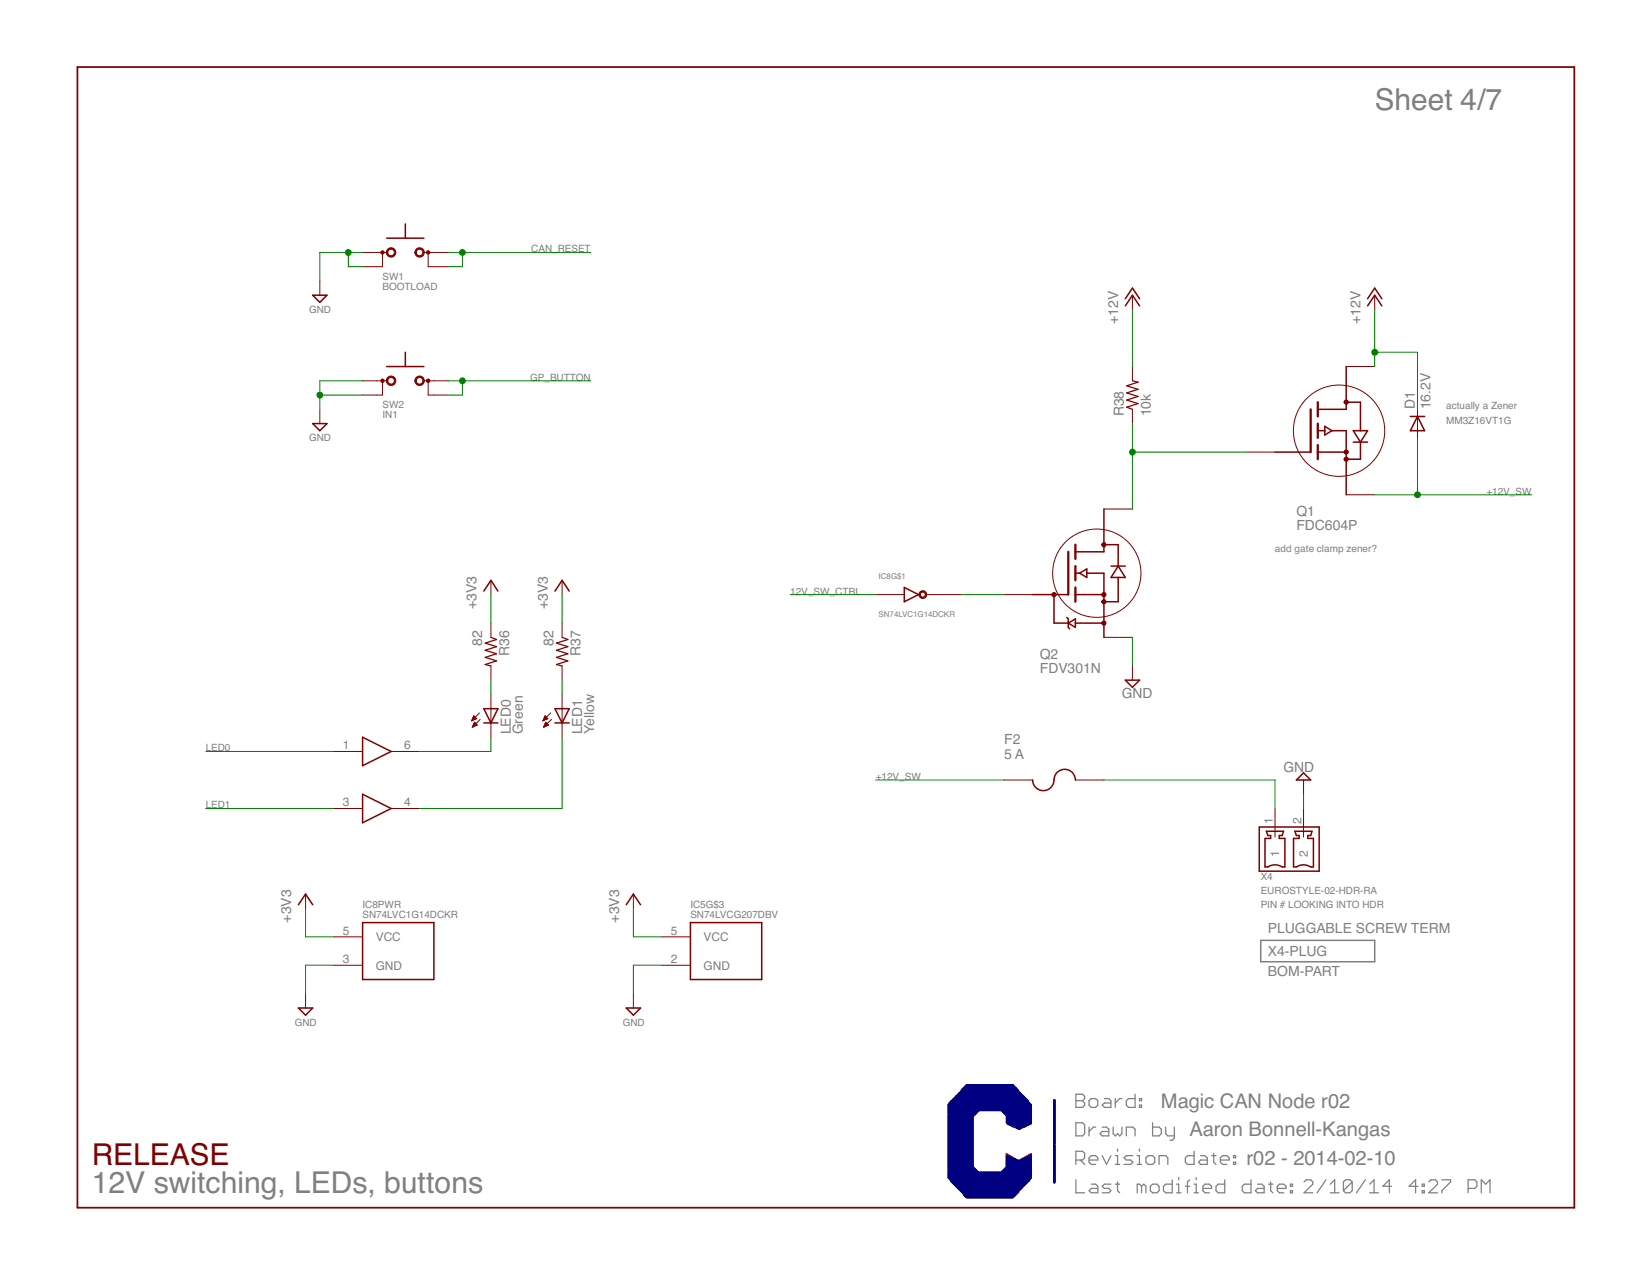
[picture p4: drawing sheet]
<svg xmlns="http://www.w3.org/2000/svg" width="279mm" height="216mm" viewBox="0 0 279 216" stroke-linecap="round" stroke-linejoin="round" font-family="sans-serif">
<defs><g id="words">
<g font-size="5.1" fill="#808080">
<text x="232.7" y="18.6">Sheet 4/7</text>
<text x="15.5" y="201.9">12V switching, LEDs, buttons</text>
</g>
<text font-size="5.1" fill="#800000" x="15.5" y="197.1">RELEASE</text>
<g font-size="3.4" fill="#808080">
<text x="196.5" y="187.5">Magic CAN Node r02</text>
<text x="201.3" y="192.3">Aaron Bonnell-Kangas</text>
<text x="210.9" y="197.1">r02 - 2014-02-10</text>
</g>
<g font-size="2.4" fill="#808080">
<text x="189.2" y="54.8" transform="rotate(-90 189.2 54.8)">+12V</text>
<text x="230.2" y="54.8" transform="rotate(-90 230.2 54.8)">+12V</text>
<text x="190.2" y="70.5" transform="rotate(-90 190.2 70.5)">R38</text>
<text x="194.8" y="70.5" transform="rotate(-90 194.8 70.5)">10k</text>
<text x="239.4" y="69.2" transform="rotate(-90 239.4 69.2)">D1</text>
<text x="242.1" y="69.2" transform="rotate(-90 242.1 69.2)">16.2V</text>
<text x="219.4" y="89.8">FDC604P</text>
<text x="219.4" y="87.3">Q1</text>
<text x="80.7" y="103" transform="rotate(-90 80.7 103)">+3V3</text>
<text x="92.7" y="103" transform="rotate(-90 92.7 103)">+3V3</text>
<text x="81.6" y="109.3" transform="rotate(-90 81.6 109.3)">82</text>
<text x="86.2" y="111" transform="rotate(-90 86.2 111)">R36</text>
<text x="93.7" y="109.3" transform="rotate(-90 93.7 109.3)">82</text>
<text x="98.2" y="111" transform="rotate(-90 98.2 111)">R37</text>
<text x="176" y="113.9">FDV301N</text>
<text x="176" y="111.5">Q2</text>
<text x="189.8" y="118.1">GND</text>
<text x="86.4" y="124.3" transform="rotate(-90 86.4 124.3)">LED0</text>
<text x="88.5" y="124.3" transform="rotate(-90 88.5 124.3)">Green</text>
<text x="98.5" y="124.3" transform="rotate(-90 98.5 124.3)">LED1</text>
<text x="100.6" y="124.3" transform="rotate(-90 100.6 124.3)">Yellow</text>
<text x="169.9" y="125.9">F2</text>
<text x="169.9" y="128.4">5 A</text>
<text x="217.2" y="130.6">GND</text>
<text x="49.3" y="156.1" transform="rotate(-90 49.3 156.1)">+3V3</text>
<text x="104.8" y="156.1" transform="rotate(-90 104.8 156.1)">+3V3</text>
<text x="214.6" y="161.8">X4-PLUG</text>
<text x="214.6" y="157.9">PLUGGABLE SCREW TERM</text>
<text x="214.6" y="165.1">BOM-PART</text>
</g>
<g font-size="2" fill="#808080">
<text x="58" y="126.8">1</text>
<text x="68.4" y="126.8">6</text>
<text x="58" y="136.5">3</text>
<text x="68.4" y="136.5">4</text>
<text x="215.4" y="139.4" transform="rotate(-90 215.4 139.4)">1</text>
<text x="220.2" y="139.4" transform="rotate(-90 220.2 139.4)">2</text>
<text x="216.5" y="145" transform="rotate(-90 216.5 145)">1</text>
<text x="221.3" y="145" transform="rotate(-90 221.3 145)">2</text>
<text x="58" y="158.2">5</text>
<text x="63.6" y="159.2">VCC</text>
<text x="113.5" y="158.2">5</text>
<text x="119.1" y="159.2">VCC</text>
<text x="58" y="163">3</text>
<text x="63.6" y="164.1">GND</text>
<text x="113.5" y="163">2</text>
<text x="119.1" y="164.1">GND</text>
</g>
<g font-size="1.7" fill="#808080">
<text x="64.7" y="47.3">SW1</text>
<text x="89.9" y="42.7">CAN_RESET</text>
<text x="52.3" y="53">GND</text>
<text x="64.7" y="49">BOOTLOAD</text>
<text x="89.7" y="64.4">GP_BUTTON</text>
<text x="64.7" y="70.7">IN1</text>
<text x="64.7" y="69">SW2</text>
<text x="244.7" y="69.2">actually a Zener</text>
<text x="244.7" y="71.7">MM3Z16VT1G</text>
<text x="52.3" y="74.7">GND</text>
<text x="251.5" y="83.7">+12V_SW</text>
<text x="215.8" y="93.4">add gate clamp zener?</text>
<text x="133.7" y="100.6">12V_SW_CTRL</text>
<text x="34.8" y="127.1">LED0</text>
<text x="148.2" y="132">+12V_SW</text>
<text x="34.8" y="136.8">LED1</text>
<text x="213.3" y="148.9">X4</text>
<text x="61.4" y="155.4">SN74LVC1G14DCKR</text>
<text x="61.4" y="153.7">IC8PWR</text>
<text x="116.8" y="155.4">SN74LVCG207DBV</text>
<text x="116.8" y="153.7">IC5G$3</text>
<text x="213.3" y="153.7">PIN # LOOKING INTO HDR</text>
<text x="213.3" y="151.3">EUROSTYLE-02-HDR-RA</text>
<text x="49.9" y="173.6">GND</text>
<text x="105.4" y="173.6">GND</text>
</g>
<g font-size="1.4" fill="#808080">
<text x="148.7" y="98">IC8G$1</text>
<text x="148.7" y="104.5">SN74LVC1G14DCKR</text>
</g>
</g></defs>
<g fill="#808080" stroke="#808080" stroke-width=".17">
<path d="M172.6 191.1l1.9-1z"/>
<path d="M174.5 187v3.1z"/>
<path d="M171.4 183.6l3.1 3.4z"/>
<path d="M163.7 183.6h7.7z"/>
<path d="M163.7 183.6l-3.2 3.4z"/>
<path d="M160.5 187v12.3z"/>
<path d="M160.5 199.3l3.2 3.3z"/>
<path d="M163.7 202.6h7.7z"/>
<path d="M174.5 199.3l-3.1 3.3z"/>
<path d="M174.5 195.2v4.1z"/>
<path d="M172.3 196.4l2.2-1.2z"/>
<path d="M170.3 195.2l2 1.2z"/>
<path d="M170.3 195.2v2.3z"/>
<path d="M170.3 197.5l-.9 .8z"/>
<path d="M165.6 198.3h3.8z"/>
<path d="M164.7 197.5l.9 .8z"/>
<path d="M164.7 188.9v8.6z"/>
<path d="M165.7 187.9l-1 1z"/>
<path d="M165.7 187.9h3.7z"/>
<path d="M169.4 187.9l1 1z"/>
<path d="M170.4 188.9v1.2z"/>
<path d="M170.4 190.1l2.2 1z"/>
</g>
<g fill="#808080" stroke="#808080" stroke-width=".21">
<path d="M182.1 185.1v2.3z"/>
<path d="M182.1 185.1h1.1z"/>
<path d="M183.2 185.1l.4 .4z"/>
<path d="M183.6 185.5v.4z"/>
<path d="M183.6 185.9l-.4 .3z"/>
<path d="M183.2 186.2l.4 .4z"/>
<path d="M183.6 186.6v.4z"/>
<path d="M183.6 187l-.4 .4z"/>
<path d="M182.1 187.4h1.1z"/>
<path d="M182.1 186.2h1.1z"/>
<path d="M184.7 187.4h.7z"/>
<path d="M185.8 187l-.4 .4z"/>
<path d="M185.8 186.2v.8z"/>
<path d="M185.4 185.9l.4 .3z"/>
<path d="M184.7 185.9h.7z"/>
<path d="M184.3 186.2l.4-.3z"/>
<path d="M184.3 186.2v.8z"/>
<path d="M184.3 187l.4 .4z"/>
<path d="M186.9 185.9h.7z"/>
<path d="M187.6 185.9l.4 .3z"/>
<path d="M188 186.2v1.2z"/>
<path d="M186.9 187.4h1.1z"/>
<path d="M186.5 187l.4 .4z"/>
<path d="M186.5 187l.4-.4z"/>
<path d="M186.9 186.6h1.1z"/>
<path d="M188.7 185.9v1.5z"/>
<path d="M188.7 186.6l.8-.7z"/>
<path d="M189.5 185.9h.4z"/>
<path d="M192.1 185.1v2.3z"/>
<path d="M191 187.4h1.1z"/>
<path d="M190.6 187l.4 .4z"/>
<path d="M190.6 186.2v.8z"/>
<path d="M190.6 186.2l.4-.3z"/>
<path d="M191 185.9h1.1z"/>
<path d="M192.8 185.9h.4z"/>
<path d="M193.2 185.9v.3z"/>
<path d="M192.8 186.2h.4z"/>
<path d="M192.8 185.9v.3z"/>
<path d="M192.8 187h.4z"/>
<path d="M193.2 187v.4z"/>
<path d="M192.8 187.4h.4z"/>
<path d="M192.8 187v.4z"/>
<path d="M182.1 194.8v2.2z"/>
<path d="M182.1 194.8h1.1z"/>
<path d="M183.2 194.8l.4 .4z"/>
<path d="M183.6 195.2v.7z"/>
<path d="M183.6 195.9l-.4 .4z"/>
<path d="M182.1 196.3h1.1z"/>
<path d="M182.8 196.3l.8 .7z"/>
<path d="M184.7 197h.7z"/>
<path d="M184.3 196.6l.4 .4z"/>
<path d="M184.3 195.9v.7z"/>
<path d="M184.3 195.9l.4-.4z"/>
<path d="M184.7 195.5h.7z"/>
<path d="M185.4 195.5l.4 .4z"/>
<path d="M185.8 195.9v.4z"/>
<path d="M184.3 196.3h1.5z"/>
<path d="M186.5 195.5l.8 1.5z"/>
<path d="M188 195.5l-.7 1.5z"/>
<path d="M188.7 195.5h.4z"/>
<path d="M189.1 195.5v1.5z"/>
<path d="M188.7 197h.8z"/>
<path d="M189.1 194.4v.4z"/>
<path d="M190.2 197h1.1z"/>
<path d="M191.7 196.6l-.4 .4z"/>
<path d="M191.3 196.3l.4 .3z"/>
<path d="M190.6 196.3h.7z"/>
<path d="M190.2 195.9l.4 .4z"/>
<path d="M190.2 195.9l.4-.4z"/>
<path d="M190.6 195.5h1.1z"/>
<path d="M192.4 195.5h.4z"/>
<path d="M192.8 195.5v1.5z"/>
<path d="M192.4 197h.8z"/>
<path d="M192.8 194.4v.4z"/>
<path d="M194.3 197h.8z"/>
<path d="M195.4 196.6l-.3 .4z"/>
<path d="M195.4 195.9v.7z"/>
<path d="M195.1 195.5l.3 .4z"/>
<path d="M194.3 195.5h.8z"/>
<path d="M193.9 195.9l.4-.4z"/>
<path d="M193.9 195.9v.7z"/>
<path d="M193.9 196.6l.4 .4z"/>
<path d="M196.2 195.5v1.5z"/>
<path d="M196.2 195.5h1.1z"/>
<path d="M197.3 195.5l.3 .4z"/>
<path d="M197.6 195.9v1.1z"/>
<path d="M202.1 194.8v2.2z"/>
<path d="M201 197h1.1z"/>
<path d="M200.6 196.6l.4 .4z"/>
<path d="M200.6 195.9v.7z"/>
<path d="M200.6 195.9l.4-.4z"/>
<path d="M201 195.5h1.1z"/>
<path d="M203.2 195.5h.7z"/>
<path d="M203.9 195.5l.4 .4z"/>
<path d="M204.3 195.9v1.1z"/>
<path d="M203.2 197h1.1z"/>
<path d="M202.8 196.6l.4 .4z"/>
<path d="M202.8 196.6l.4-.3z"/>
<path d="M203.2 196.3h1.1z"/>
<path d="M205.4 195.2v1.4z"/>
<path d="M205.4 196.6l.4 .4z"/>
<path d="M205 195.5h.8z"/>
<path d="M206.9 197h.7z"/>
<path d="M206.5 196.6l.4 .4z"/>
<path d="M206.5 195.9v.7z"/>
<path d="M206.9 195.5l-.4 .4z"/>
<path d="M206.9 195.5h.7z"/>
<path d="M207.6 195.5l.4 .4z"/>
<path d="M208 195.9v.4z"/>
<path d="M206.5 196.3h1.5z"/>
<path d="M208.7 195.5h.4z"/>
<path d="M209.1 195.5v.4z"/>
<path d="M208.7 195.9h.4z"/>
<path d="M208.7 195.5v.4z"/>
<path d="M208.7 196.6h.4z"/>
<path d="M209.1 196.6v.4z"/>
<path d="M208.7 197h.4z"/>
<path d="M208.7 196.6v.4z"/>
<path d="M182.1 199.6v2.2z"/>
<path d="M182.1 201.8h1.5z"/>
<path d="M184.7 200.4h.7z"/>
<path d="M185.4 200.4l.4 .3z"/>
<path d="M185.8 200.7v1.1z"/>
<path d="M184.7 201.8h1.1z"/>
<path d="M184.3 201.5l.4 .3z"/>
<path d="M184.3 201.5l.4-.4z"/>
<path d="M184.7 201.1h1.1z"/>
<path d="M186.5 201.8h1.1z"/>
<path d="M187.6 201.8l.4-.3z"/>
<path d="M187.6 201.1l.4 .4z"/>
<path d="M186.9 201.1h.7z"/>
<path d="M186.5 200.7l.4 .4z"/>
<path d="M186.5 200.7l.4-.3z"/>
<path d="M186.9 200.4h1.1z"/>
<path d="M189.1 200v1.5z"/>
<path d="M189.1 201.5l.4 .3z"/>
<path d="M188.7 200.4h.8z"/>
<path d="M192.4 200.4v1.4z"/>
<path d="M192.4 200.4h.4z"/>
<path d="M192.8 200.4l.4 .3z"/>
<path d="M193.2 200.7v1.1z"/>
<path d="M193.2 200.7l.4-.3z"/>
<path d="M193.6 200.4l.3 .3z"/>
<path d="M193.9 200.7v1.1z"/>
<path d="M195.1 201.8h.7z"/>
<path d="M195.8 201.8l.4-.3z"/>
<path d="M196.2 200.7v.8z"/>
<path d="M195.8 200.4l.4 .3z"/>
<path d="M195.1 200.4h.7z"/>
<path d="M194.7 200.7l.4-.3z"/>
<path d="M194.7 200.7v.8z"/>
<path d="M194.7 201.5l.4 .3z"/>
<path d="M198.4 199.6v2.2z"/>
<path d="M197.3 201.8h1.1z"/>
<path d="M196.9 201.5l.4 .3z"/>
<path d="M196.9 200.7v.8z"/>
<path d="M196.9 200.7l.4-.3z"/>
<path d="M197.3 200.4h1.1z"/>
<path d="M199.1 200.4h.4z"/>
<path d="M199.5 200.4v1.4z"/>
<path d="M199.1 201.8h.8z"/>
<path d="M199.5 199.2v.4z"/>
<path d="M201 200v1.8z"/>
<path d="M201 200l.3-.4z"/>
<path d="M200.6 200.7h.7z"/>
<path d="M202.1 200.4h.3z"/>
<path d="M202.4 200.4v1.4z"/>
<path d="M202.1 201.8h.7z"/>
<path d="M202.4 199.2v.4z"/>
<path d="M203.9 201.8h.8z"/>
<path d="M203.6 201.5l.3 .3z"/>
<path d="M203.6 200.7v.8z"/>
<path d="M203.6 200.7l.3-.3z"/>
<path d="M203.9 200.4h.8z"/>
<path d="M204.7 200.4l.3 .3z"/>
<path d="M205 200.7v.4z"/>
<path d="M203.6 201.1h1.4z"/>
<path d="M207.3 199.6v2.2z"/>
<path d="M206.1 201.8h1.2z"/>
<path d="M205.8 201.5l.3 .3z"/>
<path d="M205.8 200.7v.8z"/>
<path d="M205.8 200.7l.3-.3z"/>
<path d="M206.1 200.4h1.2z"/>
<path d="M211.7 199.6v2.2z"/>
<path d="M210.6 201.8h1.1z"/>
<path d="M210.2 201.5l.4 .3z"/>
<path d="M210.2 200.7v.8z"/>
<path d="M210.2 200.7l.4-.3z"/>
<path d="M210.6 200.4h1.1z"/>
<path d="M212.8 200.4h.8z"/>
<path d="M213.6 200.4l.3 .3z"/>
<path d="M213.9 200.7v1.1z"/>
<path d="M212.8 201.8h1.1z"/>
<path d="M212.4 201.5l.4 .3z"/>
<path d="M212.8 201.1l-.4 .4z"/>
<path d="M212.8 201.1h1.1z"/>
<path d="M215 200v1.5z"/>
<path d="M215 201.5l.4 .3z"/>
<path d="M214.7 200.4h.7z"/>
<path d="M216.5 201.8h.8z"/>
<path d="M216.2 201.5l.3 .3z"/>
<path d="M216.2 200.7v.8z"/>
<path d="M216.2 200.7l.3-.3z"/>
<path d="M216.5 200.4h.8z"/>
<path d="M217.3 200.4l.3 .3z"/>
<path d="M217.6 200.7v.4z"/>
<path d="M216.2 201.1h1.4z"/>
<path d="M218.4 200.4h.3z"/>
<path d="M218.7 200.4v.3z"/>
<path d="M218.4 200.7h.3z"/>
<path d="M218.4 200.4v.3z"/>
<path d="M218.4 201.5h.3z"/>
<path d="M218.7 201.5v.3z"/>
<path d="M218.4 201.8h.3z"/>
<path d="M218.4 201.5v.3z"/>
<path d="M220.7 201.8h1.5z"/>
<path d="M220.7 201.8l1.5-1.4z"/>
<path d="M222.2 200v.4z"/>
<path d="M221.8 199.6l.4 .4z"/>
<path d="M221.1 199.6h.7z"/>
<path d="M220.7 200l.4-.4z"/>
<path d="M224.4 199.6l-1.5 2.2z"/>
<path d="M225.1 200.4l.8-.8z"/>
<path d="M225.9 199.6v2.2z"/>
<path d="M225.1 201.8h1.5z"/>
<path d="M227.4 200v1.5z"/>
<path d="M227.4 200l.3-.4z"/>
<path d="M227.7 199.6h.8z"/>
<path d="M228.5 199.6l.3 .4z"/>
<path d="M228.8 200v1.5z"/>
<path d="M228.5 201.8l.3-.3z"/>
<path d="M227.7 201.8h.8z"/>
<path d="M227.4 201.5l.3 .3z"/>
<path d="M228.8 200l-1.4 1.5z"/>
<path d="M231.1 199.6l-1.5 2.2z"/>
<path d="M231.8 200.4l.7-.8z"/>
<path d="M232.5 199.6v2.2z"/>
<path d="M231.8 201.8h1.5z"/>
<path d="M235.1 199.6v2.2z"/>
<path d="M235.1 199.6l-1.1 1.1z"/>
<path d="M234 200.7h1.5z"/>
<path d="M239.6 199.6v2.2z"/>
<path d="M239.6 199.6l-1.1 1.1z"/>
<path d="M238.5 200.7h1.4z"/>
<path d="M240.7 200.4h.3z"/>
<path d="M241 200.4v.3z"/>
<path d="M240.7 200.7h.3z"/>
<path d="M240.7 200.4v.3z"/>
<path d="M240.7 201.5h.3z"/>
<path d="M241 201.5v.3z"/>
<path d="M240.7 201.8h.3z"/>
<path d="M240.7 201.5v.3z"/>
<path d="M241.8 201.8h1.5z"/>
<path d="M241.8 201.8l1.5-1.4z"/>
<path d="M243.3 200v.4z"/>
<path d="M242.9 199.6l.4 .4z"/>
<path d="M242.2 199.6h.7z"/>
<path d="M241.8 200l.4-.4z"/>
<path d="M244 199.6h1.5z"/>
<path d="M245.5 199.6v.4z"/>
<path d="M245.5 200l-1.5 1.5z"/>
<path d="M244 201.5v.3z"/>
<path d="M248.5 199.6v2.2z"/>
<path d="M248.5 199.6h1.1z"/>
<path d="M249.6 199.6l.3 .4z"/>
<path d="M249.9 200v.7z"/>
<path d="M249.6 201.1l.3-.4z"/>
<path d="M248.5 201.1h1.1z"/>
<path d="M250.7 199.6v2.2z"/>
<path d="M250.7 199.6l.7 .8z"/>
<path d="M251.4 200.4l.8-.8z"/>
<path d="M252.2 199.6v2.2z"/>
<path d="M182.1 190v2.2z"/>
<path d="M182.1 192.2h1.1z"/>
<path d="M183.6 191.8l-.4 .4z"/>
<path d="M183.6 190.3v1.5z"/>
<path d="M183.2 190l.4 .3z"/>
<path d="M182.1 190h1.1z"/>
<path d="M184.3 190.7v1.5z"/>
<path d="M185 190.7l-.7 .8z"/>
<path d="M185 190.7h.4z"/>
<path d="M186.5 190.7h.8z"/>
<path d="M187.3 190.7l.3 .4z"/>
<path d="M187.6 191.1v1.1z"/>
<path d="M186.5 192.2h1.1z"/>
<path d="M186.2 191.8l.3 .4z"/>
<path d="M186.2 191.8l.3-.3z"/>
<path d="M186.5 191.5h1.1z"/>
<path d="M188.4 190.7v1.1z"/>
<path d="M188.4 191.8l.3 .4z"/>
<path d="M188.7 192.2l.4-.4z"/>
<path d="M189.1 191.8l.4 .4z"/>
<path d="M189.5 192.2l.4-.4z"/>
<path d="M189.9 190.7v1.1z"/>
<path d="M190.6 190.7v1.5z"/>
<path d="M190.6 190.7h1.1z"/>
<path d="M191.7 190.7l.4 .4z"/>
<path d="M192.1 191.1v1.1z"/>
<path d="M195.1 190v2.2z"/>
<path d="M195.1 192.2h1.1z"/>
<path d="M196.2 192.2l.3-.4z"/>
<path d="M196.5 191.1v.7z"/>
<path d="M196.2 190.7l.3 .4z"/>
<path d="M195.1 190.7h1.1z"/>
<path d="M197.3 190.7v1.1z"/>
<path d="M197.3 191.8l.3 .4z"/>
<path d="M197.6 192.2h1.1z"/>
<path d="M198.7 190.7v1.9z"/>
<path d="M198.7 192.6l-.3 .3z"/>
<path d="M198 192.9h.4z"/>
</g>
<g fill="#808080" stroke="#808080" stroke-width=".25">
<path d="M213.4 159.1v3.6z"/>
<path d="M213.4 162.7h19.2z"/>
<path d="M213.4 159.1h19.2z"/>
<path d="M232.6 159.1v3.6z"/>
</g>
<g fill="#800000" stroke="#800000" stroke-width=".3">
<path d="M13.1 11.3v193z"/>
<path d="M13.1 204.3h253.3z"/>
<path d="M266.4 11.3v193z"/>
<path d="M13.1 11.3h253.3z"/>
</g>
<g fill="#800000" stroke="#800000" stroke-width=".17">
<path d="M215.8 136.8v4.8z"/>
<path d="M220.6 136.8v4.8z"/>
<path d="M210.9 76.5h4.9z"/>
<path d="M227.8 83.7h4.8z"/>
<path d="M227.8 62h4.8z"/>
<path d="M169.9 100.6h4.9z"/>
<path d="M186.8 86.1h4.8z"/>
<path d="M186.8 107.8h4.8z"/>
<path d="M191.6 62v2.4z"/>
<path d="M191.6 69.3v2.4z"/>
<path d="M232.6 50v2.4z"/>
<path d="M191.6 50v2.4z"/>
<path d="M191.6 112.7v2.4z"/>
<path d="M239.9 71.7v2.4z"/>
<path d="M239.9 69.3v2.4z"/>
<path d="M220.6 132v2.4z"/>
<path d="M169.9 132h4.9z"/>
<path d="M182 132h4.8z"/>
<path d="M61.4 42.7h2.4z"/>
<path d="M73.4 42.7h2.4z"/>
<path d="M63.8 42.7h.9z"/>
<path d="M64.7 42.7h.7z"/>
<path d="M72.5 42.7h.9z"/>
<path d="M71.7 42.7h.8z"/>
<path d="M61.4 45.1h2.4z"/>
<path d="M63.8 45.1h.9z"/>
<path d="M64.7 42.7v2.4z"/>
<path d="M73.4 45.1h2.4z"/>
<path d="M72.5 45.1h.9z"/>
<path d="M72.5 42.7v2.4z"/>
<path d="M61.4 64.4h2.4z"/>
<path d="M73.4 64.4h2.4z"/>
<path d="M63.8 64.4h.9z"/>
<path d="M64.7 64.4h.7z"/>
<path d="M72.5 64.4h.9z"/>
<path d="M71.7 64.4h.8z"/>
<path d="M61.4 66.8h2.4z"/>
<path d="M63.8 66.8h.9z"/>
<path d="M64.7 64.4v2.4z"/>
<path d="M73.4 66.8h2.4z"/>
<path d="M72.5 66.8h.9z"/>
<path d="M72.5 64.4v2.4z"/>
<path d="M54.1 47.5v2.5z"/>
<path d="M54.1 69.3v2.4z"/>
<path d="M56.5 127.1h4.9z"/>
<path d="M66.2 127.1h4.8z"/>
<path d="M56.5 136.8h4.9z"/>
<path d="M66.2 136.8h4.8z"/>
<path d="M112 158.5h4.8z"/>
<path d="M112 163.3h4.8z"/>
<path d="M83.1 122.3v2.4z"/>
<path d="M83.1 117.5v2.4z"/>
<path d="M83.1 119.9v2.4z"/>
<path d="M81.1 120.6l-1.3 1.4z"/>
<path d="M79.9 123l1.4-1.3z"/>
<path d="M80.2 121.1l-.4 .9z"/>
<path d="M80.2 121.1l.5 .5z"/>
<path d="M79.8 122l.9-.4z"/>
<path d="M79.9 121.8h.2z"/>
<path d="M79.9 121.7h.5z"/>
<path d="M80 121.6h.6z"/>
<path d="M80 121.5h.6z"/>
<path d="M80.1 121.4h.3z"/>
<path d="M80.1 121.3h.2z"/>
<path d="M80.3 122.2l-.4 .8z"/>
<path d="M80.3 122.2l.5 .5z"/>
<path d="M79.9 123l.9-.3z"/>
<path d="M80 123h.1z"/>
<path d="M80 122.9h.4z"/>
<path d="M80.1 122.7h.5z"/>
<path d="M80.1 122.6h.6z"/>
<path d="M80.2 122.5h.4z"/>
<path d="M80.2 122.4h.3z"/>
<path d="M80.3 122.3h.1z"/>
<path d="M95.1 122.3v2.4z"/>
<path d="M95.1 117.5v2.4z"/>
<path d="M95.1 119.9v2.4z"/>
<path d="M93.2 120.6l-1.3 1.4z"/>
<path d="M92 123l1.3-1.3z"/>
<path d="M92.2 121.1l-.3 .9z"/>
<path d="M92.2 121.1l.5 .5z"/>
<path d="M91.9 122l.8-.4z"/>
<path d="M91.9 121.8h.3z"/>
<path d="M92 121.7h.4z"/>
<path d="M92 121.6h.7z"/>
<path d="M92.1 121.5h.5z"/>
<path d="M92.1 121.4h.4z"/>
<path d="M92.2 121.3h.2z"/>
<path d="M92.4 122.2l-.4 .8z"/>
<path d="M92.4 122.2l.4 .5z"/>
<path d="M92 123l.8-.3z"/>
<path d="M92 123h.2z"/>
<path d="M92.1 122.9h.3z"/>
<path d="M92.1 122.7h.6z"/>
<path d="M92.2 122.6h.6z"/>
<path d="M92.2 122.5h.5z"/>
<path d="M92.3 122.4h.3z"/>
<path d="M92.3 122.3h.2z"/>
<path d="M83.1 112.7v2.4z"/>
<path d="M83.1 105.4v2.4z"/>
<path d="M95.1 112.7v2.4z"/>
<path d="M95.1 105.4v2.4z"/>
<path d="M83.1 98.2v2.4z"/>
<path d="M95.1 98.2v2.4z"/>
<path d="M107.2 151.3v2.4z"/>
<path d="M107.2 168.1v2.5z"/>
<path d="M148.2 100.6h4.8z"/>
<path d="M157.9 100.6h4.8z"/>
<path d="M156.7 100.6h1.2z"/>
<path d="M56.5 158.5h4.9z"/>
<path d="M56.5 163.3h4.9z"/>
<path d="M51.7 151.3v2.4z"/>
<path d="M51.7 168.1v2.5z"/>
<path d="M227.5 67.8a.37 .37 0 0 1 .5-.1 .37 .37 0 0 1 .2 .4l-.1 .2a.38 .38 0 0 1-.6-.2l.3-.2 .1 .2-.1 .1-.3-.1z" fill-rule="evenodd"/>
<path d="M227.5 77.5a.37 .37 0 0 1 .5-.1 .37 .37 0 0 1 .2 .4 .37 .37 0 0 1-.4 .2 .37 .37 0 0 1-.3-.3l.3-.1 .1 .1-.1 .1-.3-.1z" fill-rule="evenodd"/>
<path d="M227.5 76.3a.37 .37 0 0 1 .5-.1 .37 .37 0 0 1 .2 .4 .37 .37 0 0 1-.4 .2 .37 .37 0 0 1-.3-.3l.3-.1 .1 .1-.1 .1-.3-.1z" fill-rule="evenodd"/>
<path d="M186.5 92l.4-.2a.37 .37 0 0 1 .3 .3 .37 .37 0 0 1-.2 .3l-.3 .1-.2-.1v-.2l.3-.1h.1l-.1 .2-.1-.1h-.2z" fill-rule="evenodd"/>
<path d="M186.5 101.6l.4-.1a.36 .36 0 0 1 .3 .4 .36 .36 0 0 1-.5 .3l-.2-.4 .3-.1 .1 .1-.1 .1-.3-.1z" fill-rule="evenodd"/>
<path d="M186.5 100.4l.4-.2a.36 .36 0 0 1 .3 .5 .36 .36 0 0 1-.5 .2l-.2-.3 .3-.1 .1 .1-.1 .1-.3-.1z" fill-rule="evenodd"/>
<path d="M178.1 100.4l.3-.2a.36 .36 0 0 1 .3 .5 .36 .36 0 0 1-.5 .2l-.2-.3 .3-.1 .2 .1-.1 .1-.4-.1z" fill-rule="evenodd"/>
<path d="M186.5 105.2l.4-.1a.36 .36 0 0 1 .3 .4 .36 .36 0 0 1-.5 .3l-.2-.4 .3-.1 .1 .1-.1 .2-.3-.2z" fill-rule="evenodd"/>
<path d="M65.6 42.2a.8 .8 0 0 1 1.2 .1 .8 .8 0 0 1-.4 1.2 .8 .8 0 0 1-1-.8h.2a.56 .56 0 0 1 .8-.5 .56 .56 0 0 1 .2 .9 .56 .56 0 0 1-.9-.2l-.1-.2h-.2z" fill-rule="evenodd"/>
<path d="M70.4 42.2a.8 .8 0 0 1 1.3 .1 .8 .8 0 0 1-.5 1.2 .8 .8 0 0 1-1-.8h.2a.56 .56 0 0 1 .8-.5 .56 .56 0 0 1 .2 .9 .56 .56 0 0 1-.9-.2l-.1-.2h-.2z" fill-rule="evenodd"/>
<path d="M65.6 63.9a.8 .8 0 0 1 1.3 .1 .8 .8 0 0 1-.5 1.2 .8 .8 0 0 1-1-.8h.2a.56 .56 0 0 1 .8-.5 .56 .56 0 0 1 .2 .9 .56 .56 0 0 1-.9-.2l-.1-.2h-.2z" fill-rule="evenodd"/>
<path d="M70.4 63.9a.8 .8 0 0 1 1.3 .1 .8 .8 0 0 1-.5 1.2 .8 .8 0 0 1-1-.8h.2a.56 .56 0 0 1 .8-.5 .56 .56 0 0 1 .2 .9 .56 .56 0 0 1-.9-.2l-.1-.2h-.2z" fill-rule="evenodd"/>
<path d="M155.7 100.1a.66 .66 0 0 1 1 .2 .66 .66 0 0 1-.4 .9 .66 .66 0 0 1-.8-.6h.2a.41 .41 0 0 1 .6-.4 .41 .41 0 0 1 .2 .7 .41 .41 0 0 1-.7-.1l-.1-.2h-.2z" fill-rule="evenodd"/>
<circle cx="72.5" cy="42.7" r=".3"/>
<circle cx="64.7" cy="42.7" r=".3"/>
<circle cx="72.5" cy="64.4" r=".3"/>
<circle cx="64.7" cy="64.4" r=".3"/>
</g>
<g fill="#800000" stroke="#800000" stroke-width=".25">
<path d="M214.3 140.7h2.9z"/>
<path d="M217.2 140.7l-.2 .7z"/>
<path d="M216.5 141.4h.5z"/>
<path d="M216.5 141.4v.5z"/>
<path d="M216.5 141.9h.9z"/>
<path d="M217.4 141.9v4.8z"/>
<path d="M217 146.7h.4z"/>
<path d="M214.3 140.7l.3 .7z"/>
<path d="M214.6 141.4h.4z"/>
<path d="M215 141.4v.5z"/>
<path d="M214.1 141.9h.9z"/>
<path d="M214.1 141.9v4.8z"/>
<path d="M214.1 146.7h.5z"/>
<path d="M213.1 139.9h10.1z"/>
<path d="M223.2 139.9v7.5z"/>
<path d="M213.1 147.4h10.1z"/>
<path d="M213.1 139.9v7.5z"/>
<path d="M219.1 140.7h2.9z"/>
<path d="M222 140.7l-.2 .7z"/>
<path d="M221.3 141.4h.5z"/>
<path d="M221.3 141.4v.5z"/>
<path d="M221.3 141.9h1z"/>
<path d="M222.3 141.9v4.8z"/>
<path d="M221.8 146.7h.5z"/>
<path d="M219.1 140.7l.3 .7z"/>
<path d="M219.4 141.4h.5z"/>
<path d="M219.9 141.4v.5z"/>
<path d="M218.9 141.9h1z"/>
<path d="M218.9 141.9v4.8z"/>
<path d="M218.9 146.7h.5z"/>
<path d="M215.8 76.5h6z"/>
<path d="M223 72.9h1.2z"/>
<path d="M224.2 72.1v.8z"/>
<path d="M224.2 72.1l1.2 .8z"/>
<path d="M224.2 73.6l1.2-.7z"/>
<path d="M224.2 72.9v.7z"/>
<path d="M223 69.3h4.8z"/>
<path d="M227.8 68.1v1.2z"/>
<path d="M227.8 62v6.1z"/>
<path d="M223 76.5h4.8z"/>
<path d="M227.8 76.5v1.2z"/>
<path d="M227.8 77.7v6z"/>
<path d="M225.4 72.9h2.4z"/>
<path d="M227.8 72.9v3.6z"/>
<path d="M230.2 72.9h1.2z"/>
<path d="M231.4 72.9l-1.2 1.9z"/>
<path d="M229 72.9l1.2 1.9z"/>
<path d="M229 72.9h1.2z"/>
<path d="M229 74.8h1.2z"/>
<path d="M230.2 74.8h1.2z"/>
<path d="M230.2 74.8v2.9z"/>
<path d="M227.8 77.7h2.4z"/>
<path d="M230.2 68.1v4.8z"/>
<path d="M227.8 68.1h2.4z"/>
<path d="M174.8 100.6h3.6z"/>
<path d="M178.4 100.6h2.4z"/>
<path d="M182.7 97l1.2 .7z"/>
<path d="M182.7 97l1.2-.7z"/>
<path d="M183.9 96.3v.7z"/>
<path d="M183.9 97v.7z"/>
<path d="M182 93.4h4.8z"/>
<path d="M186.8 92.2v1.2z"/>
<path d="M186.8 86.1v6.1z"/>
<path d="M182 100.6h4.8z"/>
<path d="M186.8 100.6v1.2z"/>
<path d="M186.8 101.8v3.6z"/>
<path d="M186.8 105.4v2.4z"/>
<path d="M186.8 97v3.6z"/>
<path d="M189.2 95.8l-1.2 1.9z"/>
<path d="M189.2 95.8l1.2 1.9z"/>
<path d="M189.2 97.7h1.2z"/>
<path d="M188 97.7h1.2z"/>
<path d="M189.2 95.8h1.2z"/>
<path d="M188 95.8h1.2z"/>
<path d="M186.8 101.8h2.4z"/>
<path d="M186.8 92.2h2.4z"/>
<path d="M183.9 97h2.9z"/>
<path d="M182 97h.7z"/>
<path d="M189.2 92.2v3.6z"/>
<path d="M189.2 97.7v4.1z"/>
<path d="M182 105.4h4.8z"/>
<path d="M182 104.7v.7z"/>
<path d="M180.8 105.4l1.2-.7z"/>
<path d="M180.8 105.4l1.2 .8z"/>
<path d="M182 105.4v.8z"/>
<path d="M180.8 104.7v.7z"/>
<path d="M180.8 105.4v.8z"/>
<path d="M180.8 106.2l.2 .2z"/>
<path d="M180.5 104.5l.3 .2z"/>
<path d="M178.4 105.4h2.4z"/>
<path d="M178.4 100.6v4.8z"/>
<path d="M232.6 50l1.2 1.8z"/>
<path d="M232.6 50l-1.2 1.8z"/>
<path d="M232.6 48.7l1.2 1.8z"/>
<path d="M232.6 48.7l-1.2 1.8z"/>
<path d="M191.6 50l1.2 1.8z"/>
<path d="M191.6 50l-1.2 1.8z"/>
<path d="M191.6 48.7l1.2 1.8z"/>
<path d="M191.6 48.7l-1.2 1.8z"/>
<path d="M190.4 115.1h2.4z"/>
<path d="M192.8 115.1l-1.2 1.2z"/>
<path d="M190.4 115.1l1.2 1.2z"/>
<path d="M239.9 70.5l1.2 2.4z"/>
<path d="M239.9 70.5l-1.2 2.4z"/>
<path d="M238.7 70.5h1.2z"/>
<path d="M238.7 72.9h2.4z"/>
<path d="M239.9 70.5h1.2z"/>
<path d="M219.4 132h2.4z"/>
<path d="M219.4 132l1.2-1.2z"/>
<path d="M220.6 130.8l1.2 1.2z"/>
<path d="M68.6 40.3h3.1z"/>
<path d="M65.4 40.3h3.2z"/>
<path d="M68.6 37.9v2.4z"/>
<path d="M68.6 62h3.1z"/>
<path d="M65.4 62h3.2z"/>
<path d="M68.6 59.6v2.4z"/>
<path d="M52.9 50h2.4z"/>
<path d="M55.3 50l-1.2 1.2z"/>
<path d="M52.9 50l1.2 1.2z"/>
<path d="M52.9 71.7h2.4z"/>
<path d="M55.3 71.7l-1.2 1.2z"/>
<path d="M52.9 71.7l1.2 1.2z"/>
<path d="M61.4 124.7v4.9z"/>
<path d="M61.4 129.6l4.8-2.5z"/>
<path d="M61.4 124.7l4.8 2.4z"/>
<path d="M61.4 134.4v4.8z"/>
<path d="M61.4 139.2l4.8-2.4z"/>
<path d="M61.4 134.4l4.8 2.4z"/>
<path d="M116.8 156.1v9.6z"/>
<path d="M116.8 165.7h12.1z"/>
<path d="M128.9 156.1v9.6z"/>
<path d="M116.8 156.1h12.1z"/>
<path d="M84.3 119.9l-1.2 2.4z"/>
<path d="M81.9 119.9l1.2 2.4z"/>
<path d="M83.1 122.3h1.2z"/>
<path d="M81.9 122.3h1.2z"/>
<path d="M83.1 119.9h1.2z"/>
<path d="M81.9 119.9h1.2z"/>
<path d="M96.3 119.9l-1.2 2.4z"/>
<path d="M93.9 119.9l1.2 2.4z"/>
<path d="M95.1 122.3h1.2z"/>
<path d="M93.9 122.3h1.2z"/>
<path d="M95.1 119.9h1.2z"/>
<path d="M93.9 119.9h1.2z"/>
<path d="M83.1 98.2l1.2 1.8z"/>
<path d="M83.1 98.2l-1.2 1.8z"/>
<path d="M95.1 98.2l1.2 1.8z"/>
<path d="M95.1 98.2l-1.2 1.8z"/>
<path d="M107.2 151.3l1.2 1.8z"/>
<path d="M107.2 151.3l-1.2 1.8z"/>
<path d="M106 170.6h2.4z"/>
<path d="M108.4 170.6l-1.2 1.2z"/>
<path d="M106 170.6l1.2 1.2z"/>
<path d="M153 99.4v2.4z"/>
<path d="M153 101.8l2.4-1.2z"/>
<path d="M153 99.4l2.4 1.2z"/>
<path d="M61.4 156.1v9.6z"/>
<path d="M61.4 165.7h12z"/>
<path d="M73.4 156.1v9.6z"/>
<path d="M61.4 156.1h12z"/>
<path d="M51.7 151.3l1.2 1.8z"/>
<path d="M51.7 151.3l-1.2 1.8z"/>
<path d="M50.5 170.6h2.4z"/>
<path d="M52.9 170.6l-1.2 1.2z"/>
<path d="M50.5 170.6l1.2 1.2z"/>
</g>
<path d="M174.8 132a1.85 1.85 0 0 0 2 1.8 1.85 1.85 0 0 0 1.6-2.2 1.81 1.81 0 0 1 2-1.4 1.81 1.81 0 0 1 1.6 1.8M214.6 146.7a2.2 2.2 0 0 1 2.4 0M219.4 146.7a2.2 2.2 0 0 1 2.4 0" fill="none" stroke="#800000" stroke-width=".25"/>
<g fill="#800000" stroke="#800000" stroke-width=".38">
<path d="M221.8 69.3v7.2z"/>
<path d="M223 68.1v1.2z"/>
<path d="M223 69.3v1.2z"/>
<path d="M223 71.7v1.2z"/>
<path d="M223 72.9v1.2z"/>
<path d="M223 75.3v1.2z"/>
<path d="M223 76.5v1.2z"/>
<path d="M180.8 93.4v7.2z"/>
<path d="M182 92.2v1.2z"/>
<path d="M182 93.4v1.2z"/>
<path d="M182 95.8v1.2z"/>
<path d="M182 97v1.2z"/>
<path d="M182 99.4v1.2z"/>
<path d="M182 100.6v1.2z"/>
</g>
<g fill="none" stroke="#800000" stroke-width=".17">
<circle cx="226.6" cy="72.9" r="7.7"/>
<circle cx="185.6" cy="97" r="7.5"/>
</g>
<g fill="#800000" stroke="#800000" stroke-width=".21">
<path d="M190.7 68.9l.9 .4z"/>
<path d="M190.7 68.9l1.9-.6z"/>
<path d="M190.7 67.7l1.9 .6z"/>
<path d="M190.7 67.7l1.9-.6z"/>
<path d="M190.7 66.5l1.9 .6z"/>
<path d="M190.7 66.5l1.9-.6z"/>
<path d="M190.7 65.3l1.9 .6z"/>
<path d="M190.7 65.3l1.9-.6z"/>
<path d="M191.6 64.4l1 .3z"/>
<path d="M83.1 107.8l.9 .4z"/>
<path d="M82.1 108.8l1.9-.6z"/>
<path d="M82.1 108.8l1.9 .6z"/>
<path d="M82.1 110l1.9-.6z"/>
<path d="M82.1 110l1.9 .6z"/>
<path d="M82.1 111.2l1.9-.6z"/>
<path d="M82.1 111.2l1.9 .6z"/>
<path d="M82.1 112.4l1.9-.6z"/>
<path d="M82.1 112.4l1 .3z"/>
<path d="M95.1 107.8l1 .4z"/>
<path d="M94.2 108.8l1.9-.6z"/>
<path d="M94.2 108.8l1.9 .6z"/>
<path d="M94.2 110l1.9-.6z"/>
<path d="M94.2 110l1.9 .6z"/>
<path d="M94.2 111.2l1.9-.6z"/>
<path d="M94.2 111.2l1.9 .6z"/>
<path d="M94.2 112.4l1.9-.6z"/>
<path d="M94.2 112.4l.9 .3z"/>
</g>
<g fill="#008000" stroke="#008000" stroke-width=".17">
<path d="M191.6 107.8v4.9z"/>
<path d="M220.6 134.4v2.4z"/>
<path d="M58.9 42.7h2.5z"/>
<path d="M54.1 42.7h4.8z"/>
<path d="M54.1 42.7v4.8z"/>
<path d="M58.9 45.1h2.5z"/>
<path d="M58.9 42.7v2.4z"/>
<path d="M54.1 66.8h7.3z"/>
<path d="M54.1 66.8v2.5z"/>
<path d="M54.1 64.4h7.3z"/>
<path d="M54.1 64.4v2.4z"/>
<path d="M107.2 163.3h4.8z"/>
<path d="M107.2 163.3v4.8z"/>
<path d="M51.7 163.3h4.8z"/>
<path d="M51.7 163.3v4.8z"/>
<path d="M191.6 52.4v9.6z"/>
<path d="M232.6 59.6v2.4z"/>
<path d="M232.6 52.4v7.2z"/>
<path d="M239.9 59.6v9.7z"/>
<path d="M232.6 59.6h7.3z"/>
<path d="M191.6 76.5v9.6z"/>
<path d="M191.6 71.7v4.8z"/>
<path d="M191.6 76.5h19.3z"/>
<path d="M232.6 83.7h7.3z"/>
<path d="M239.9 83.7h19.3z"/>
<path d="M239.9 74.1v9.6z"/>
<path d="M148.2 132h21.7z"/>
<path d="M215.8 132v4.8z"/>
<path d="M186.8 132h29z"/>
<path d="M133.7 100.6h14.5z"/>
<path d="M83.1 100.6v4.8z"/>
<path d="M95.1 100.6v4.8z"/>
<path d="M107.2 158.5h4.8z"/>
<path d="M107.2 153.7v4.8z"/>
<path d="M51.7 158.5h4.8z"/>
<path d="M51.7 153.7v4.8z"/>
<path d="M75.8 42.7h2.5z"/>
<path d="M78.3 42.7h21.6z"/>
<path d="M75.8 45.1h2.5z"/>
<path d="M78.3 42.7v2.4z"/>
<path d="M75.8 64.4h2.5z"/>
<path d="M78.3 64.4h21.6z"/>
<path d="M75.8 66.8h2.5z"/>
<path d="M78.3 64.4v2.4z"/>
<path d="M34.8 127.1h21.7z"/>
<path d="M34.8 136.8h21.7z"/>
<path d="M71 127.1h12.1z"/>
<path d="M83.1 124.7v2.4z"/>
<path d="M71 136.8h24.1z"/>
<path d="M95.1 124.7v12.1z"/>
<path d="M83.1 115.1v2.4z"/>
<path d="M95.1 115.1v2.4z"/>
<path d="M162.7 100.6h7.2z"/>
<circle cx="58.9" cy="42.7" r=".49"/>
<circle cx="54.1" cy="66.8" r=".49"/>
<circle cx="232.6" cy="59.6" r=".49"/>
<circle cx="191.6" cy="76.5" r=".49"/>
<circle cx="239.9" cy="83.7" r=".49"/>
<circle cx="78.3" cy="42.7" r=".49"/>
<circle cx="78.3" cy="64.4" r=".49"/>
</g>
<g fill="#f00" stroke="#f00" stroke-width=".17">
<path d="M172.6 191.1l1.9-1z"/>
<path d="M170.4 190.1l2.2 1z"/>
<path d="M170.4 188.9v1.2z"/>
<path d="M169.4 187.9l1 1z"/>
<path d="M165.7 187.9h3.7z"/>
<path d="M165.7 187.9l-1 1z"/>
<path d="M164.7 188.9v8.6z"/>
<path d="M164.7 197.5l.9 .8z"/>
<path d="M165.6 198.3h3.8z"/>
<path d="M169.4 198.3l.9-.8z"/>
<path d="M170.3 195.2v2.3z"/>
<path d="M170.3 195.2l2 1.2z"/>
<path d="M172.3 196.4l2.2-1.2z"/>
<path d="M174.5 195.2v4.1z"/>
<path d="M174.5 199.3l-3.1 3.3z"/>
<path d="M163.7 202.6h7.7z"/>
<path d="M160.5 199.3l3.2 3.3z"/>
<path d="M160.5 187v12.3z"/>
<path d="M163.7 183.6l-3.2 3.4z"/>
<path d="M163.7 183.6h7.7z"/>
<path d="M171.4 183.6l3.1 3.4z"/>
<path d="M174.5 187v3.1z"/>
<path d="M163.6 202.6h7.8z"/>
<path d="M163.5 202.5h8z"/>
<path d="M163.4 202.4h8.2z"/>
<path d="M163.3 202.3h8.4z"/>
<path d="M163.2 202.2h8.6z"/>
<path d="M163.1 202.1h8.8z"/>
<path d="M163 202h9z"/>
<path d="M162.9 201.9h9.2z"/>
<path d="M162.8 201.7h9.4z"/>
<path d="M162.7 201.6h9.6z"/>
<path d="M162.6 201.5h9.8z"/>
<path d="M162.5 201.4h10z"/>
<path d="M162.4 201.3h10.2z"/>
<path d="M162.3 201.2h10.4z"/>
<path d="M162.2 201.1h10.6z"/>
<path d="M162.1 201h10.9z"/>
<path d="M162 200.8h11.1z"/>
<path d="M161.9 200.7h11.3z"/>
<path d="M161.8 200.6h11.5z"/>
<path d="M161.6 200.5h11.8z"/>
<path d="M161.5 200.4h12z"/>
<path d="M161.4 200.3h12.2z"/>
<path d="M161.3 200.2h12.4z"/>
<path d="M161.2 200h12.6z"/>
<path d="M161.1 199.9h12.8z"/>
<path d="M161 199.8h13z"/>
<path d="M160.9 199.7h13.2z"/>
<path d="M160.8 199.6h13.4z"/>
<path d="M160.7 199.5h13.6z"/>
<path d="M160.6 199.4h13.8z"/>
<path d="M160.5 199.3h14z"/>
<path d="M160.5 199.1h14z"/>
<path d="M160.5 199h14z"/>
<path d="M160.5 198.9h14z"/>
<path d="M160.5 198.8h14z"/>
<path d="M160.5 198.7h14z"/>
<path d="M160.5 198.6h14z"/>
<path d="M160.5 198.5h14z"/>
<path d="M160.5 198.4h14z"/>
<path d="M160.5 198.2h5z"/>
<path d="M169.5 198.2h5z"/>
<path d="M160.5 198.1h4.9z"/>
<path d="M169.6 198.1h4.9z"/>
<path d="M160.5 198h4.8z"/>
<path d="M169.7 198h4.8z"/>
<path d="M160.5 197.9h4.7z"/>
<path d="M169.9 197.9h4.6z"/>
<path d="M160.5 197.8h4.6z"/>
<path d="M170 197.8h4.5z"/>
<path d="M160.5 197.7h4.5z"/>
<path d="M170.1 197.7h4.4z"/>
<path d="M160.5 197.6h4.3z"/>
<path d="M170.2 197.6h4.3z"/>
<path d="M160.5 197.4h4.2z"/>
<path d="M170.3 197.4h4.2z"/>
<path d="M160.5 197.3h4.2z"/>
<path d="M170.3 197.3h4.2z"/>
<path d="M160.5 197.2h4.2z"/>
<path d="M170.3 197.2h4.2z"/>
<path d="M160.5 197.1h4.2z"/>
<path d="M170.3 197.1h4.2z"/>
<path d="M160.5 197h4.2z"/>
<path d="M170.3 197h4.2z"/>
<path d="M160.5 196.9h4.2z"/>
<path d="M170.3 196.9h4.2z"/>
<path d="M160.5 196.8h4.2z"/>
<path d="M170.3 196.8h4.2z"/>
<path d="M160.5 196.7h4.2z"/>
<path d="M170.3 196.7h4.2z"/>
<path d="M160.5 196.6h4.2z"/>
<path d="M170.3 196.6h4.2z"/>
<path d="M160.5 196.4h4.2z"/>
<path d="M170.3 196.4h4.2z"/>
<path d="M160.5 196.3h4.2z"/>
<path d="M170.3 196.3h1.9z"/>
<path d="M172.4 196.3h2.1z"/>
<path d="M160.5 196.2h4.2z"/>
<path d="M170.3 196.2h1.7z"/>
<path d="M172.7 196.2h1.8z"/>
<path d="M160.5 196.1h4.2z"/>
<path d="M170.3 196.1h1.6z"/>
<path d="M172.9 196.1h1.6z"/>
<path d="M160.5 196h4.2z"/>
<path d="M170.3 196h1.4z"/>
<path d="M173.1 196h1.4z"/>
<path d="M160.5 195.9h4.2z"/>
<path d="M170.3 195.9h1.1z"/>
<path d="M173.3 195.9h1.2z"/>
<path d="M160.5 195.7h4.2z"/>
<path d="M170.3 195.7h1z"/>
<path d="M173.5 195.7h1z"/>
<path d="M160.5 195.6h4.2z"/>
<path d="M170.3 195.6h.8z"/>
<path d="M173.7 195.6h.8z"/>
<path d="M160.5 195.5h4.2z"/>
<path d="M170.3 195.5h.6z"/>
<path d="M173.9 195.5h.6z"/>
<path d="M160.5 195.4h4.2z"/>
<path d="M170.3 195.4h.4z"/>
<path d="M174.1 195.4h.4z"/>
<path d="M160.5 195.3h4.2z"/>
<path d="M170.3 195.3h.2z"/>
<path d="M174.3 195.3h.2z"/>
<path d="M160.5 195.2h4.2z"/>
<path d="M160.5 195.1h4.2z"/>
<path d="M160.5 195h4.2z"/>
<path d="M160.5 194.8h4.2z"/>
<path d="M160.5 194.7h4.2z"/>
<path d="M160.5 194.6h4.2z"/>
<path d="M160.5 194.5h4.2z"/>
<path d="M160.5 194.4h4.2z"/>
<path d="M160.5 194.3h4.2z"/>
<path d="M160.5 194.2h4.2z"/>
<path d="M160.5 194.1h4.2z"/>
<path d="M160.5 194h4.2z"/>
<path d="M160.5 193.8h4.2z"/>
<path d="M160.5 193.7h4.2z"/>
<path d="M160.5 193.6h4.2z"/>
<path d="M160.5 193.5h4.2z"/>
<path d="M160.5 193.4h4.2z"/>
<path d="M160.5 193.3h4.2z"/>
<path d="M160.5 193.1h4.2z"/>
<path d="M160.5 193h4.2z"/>
<path d="M160.5 192.9h4.2z"/>
<path d="M160.5 192.8h4.2z"/>
<path d="M160.5 192.7h4.2z"/>
<path d="M160.5 192.6h4.2z"/>
<path d="M160.5 192.5h4.2z"/>
<path d="M160.5 192.4h4.2z"/>
<path d="M160.5 192.3h4.2z"/>
<path d="M160.5 192.1h4.2z"/>
<path d="M160.5 192h4.2z"/>
<path d="M160.5 191.9h4.2z"/>
<path d="M160.5 191.8h4.2z"/>
<path d="M160.5 191.7h4.2z"/>
<path d="M160.5 191.6h4.2z"/>
<path d="M160.5 191.5h4.2z"/>
<path d="M160.5 191.3h4.2z"/>
<path d="M160.5 191.2h4.2z"/>
<path d="M160.5 191.1h4.2z"/>
<path d="M160.5 191h4.2z"/>
<path d="M172.4 191h.3z"/>
<path d="M160.5 190.9h4.2z"/>
<path d="M172.2 190.9h.7z"/>
<path d="M160.5 190.8h4.2z"/>
<path d="M171.9 190.8h1.3z"/>
<path d="M160.5 190.7h4.2z"/>
<path d="M171.7 190.7h1.7z"/>
<path d="M160.5 190.6h4.2z"/>
<path d="M171.4 190.6h2.2z"/>
<path d="M160.5 190.4h4.2z"/>
<path d="M171.2 190.4h2.6z"/>
<path d="M160.5 190.3h4.2z"/>
<path d="M170.9 190.3h3.2z"/>
<path d="M160.5 190.2h4.2z"/>
<path d="M170.6 190.2h3.7z"/>
<path d="M160.5 190.1h4.2z"/>
<path d="M170.4 190.1h4.1z"/>
<path d="M160.5 190h4.2z"/>
<path d="M170.4 190h4.1z"/>
<path d="M160.5 189.9h4.2z"/>
<path d="M170.4 189.9h4.1z"/>
<path d="M160.5 189.8h4.2z"/>
<path d="M170.4 189.8h4.1z"/>
<path d="M160.5 189.7h4.2z"/>
<path d="M170.4 189.7h4.1z"/>
<path d="M160.5 189.5h4.2z"/>
<path d="M170.4 189.5h4.1z"/>
<path d="M160.5 189.4h4.2z"/>
<path d="M170.4 189.4h4.1z"/>
<path d="M160.5 189.3h4.2z"/>
<path d="M170.4 189.3h4.1z"/>
<path d="M160.5 189.2h4.2z"/>
<path d="M170.4 189.2h4.1z"/>
<path d="M160.5 189.1h4.2z"/>
<path d="M170.4 189.1h4.1z"/>
<path d="M160.5 189h4.2z"/>
<path d="M170.4 189h4.1z"/>
<path d="M160.5 188.8h4.3z"/>
<path d="M170.4 188.8h4.1z"/>
<path d="M160.5 188.7h4.4z"/>
<path d="M170.2 188.7h4.3z"/>
<path d="M160.5 188.6h4.5z"/>
<path d="M170.1 188.6h4.4z"/>
<path d="M160.5 188.5h4.6z"/>
<path d="M170 188.5h4.5z"/>
<path d="M160.5 188.4h4.7z"/>
<path d="M169.9 188.4h4.6z"/>
<path d="M160.5 188.3h4.9z"/>
<path d="M169.8 188.3h4.7z"/>
<path d="M160.5 188.2h5z"/>
<path d="M169.7 188.2h4.8z"/>
<path d="M160.5 188.1h5.1z"/>
<path d="M169.6 188.1h4.9z"/>
<path d="M160.5 188h5.2z"/>
<path d="M169.5 188h5z"/>
<path d="M160.5 187.8h14z"/>
<path d="M160.5 187.7h14z"/>
<path d="M160.5 187.6h14z"/>
<path d="M160.5 187.5h14z"/>
<path d="M160.5 187.4h14z"/>
<path d="M160.5 187.3h14z"/>
<path d="M160.5 187.2h14z"/>
<path d="M160.5 187h14z"/>
<path d="M160.5 186.9h14z"/>
<path d="M160.7 186.8h13.7z"/>
<path d="M160.8 186.7h13.5z"/>
<path d="M160.9 186.6h13.3z"/>
<path d="M161 186.5h13.1z"/>
<path d="M161.1 186.4h12.8z"/>
<path d="M161.2 186.3h12.6z"/>
<path d="M161.3 186.1h12.4z"/>
<path d="M161.4 186h12.2z"/>
<path d="M161.5 185.9h12z"/>
<path d="M161.6 185.8h11.8z"/>
<path d="M161.7 185.7h11.6z"/>
<path d="M161.8 185.6h11.4z"/>
<path d="M161.9 185.5h11.2z"/>
<path d="M162 185.4h11z"/>
<path d="M162.1 185.3h10.8z"/>
<path d="M162.2 185.1h10.6z"/>
<path d="M162.3 185h10.4z"/>
<path d="M162.4 184.9h10.2z"/>
<path d="M162.5 184.8h10z"/>
<path d="M162.6 184.7h9.8z"/>
<path d="M162.8 184.6h9.5z"/>
<path d="M162.9 184.4h9.3z"/>
<path d="M163 184.3h9.1z"/>
<path d="M163.1 184.2h8.9z"/>
<path d="M163.2 184.1h8.7z"/>
<path d="M163.3 184h8.4z"/>
<path d="M163.4 183.9h8.2z"/>
<path d="M163.5 183.8h8z"/>
<path d="M163.6 183.7h7.8z"/>
</g>
<g fill="#000080" stroke="#000080" stroke-width=".17">
<path d="M163.5 202.6h8v.1h-8z"/>
<path d="M163.4 202.4h8.2v.2h-8.2z"/>
<path d="M163.2 202.3h8.6v.1h-8.6z"/>
<path d="M163.1 202.2h8.8v.1h-8.8z"/>
<path d="M163.1 202h8.9v.2h-8.9z"/>
<path d="M163 201.9h9.1v.1h-9.1z"/>
<path d="M162.8 201.8h9.5v.1h-9.5z"/>
<path d="M162.7 201.6h9.7v.2h-9.7z"/>
<path d="M162.6 201.5h9.8v.1h-9.8z"/>
<path d="M162.4 201.4h10.2v.1h-10.2z"/>
<path d="M162.3 201.2h10.4v.2h-10.4z"/>
<path d="M162.2 201.1h10.6v.1h-10.6z"/>
<path d="M162 201h11v.1h-11z"/>
<path d="M161.9 200.9h11.2v.1h-11.2z"/>
<path d="M161.8 200.7h11.4v.1h-11.4z"/>
<path d="M161.6 200.6h11.8v.1h-11.8z"/>
<path d="M161.5 200.4h12v.2h-12z"/>
<path d="M161.4 200.3h12.2v.1h-12.2z"/>
<path d="M161.2 200.2h12.6v.1h-12.6z"/>
<path d="M161.1 200h12.8v.2h-12.8z"/>
<path d="M178.3 200h.3v.2h-.3z"/>
<path d="M161 199.9h13v.1h-13z"/>
<path d="M178.3 199.9h.3v.1h-.3z"/>
<path d="M160.8 199.8h13.4v.1h-13.4z"/>
<path d="M178.3 199.8h.3v.1h-.3z"/>
<path d="M160.8 199.6h13.5v.2h-13.5z"/>
<path d="M178.3 199.6h.3v.2h-.3z"/>
<path d="M160.7 199.5h13.6v.1h-13.6z"/>
<path d="M178.3 199.5h.3v.1h-.3z"/>
<path d="M160.6 199.4h13.8v.1h-13.8z"/>
<path d="M178.3 199.4h.3v.1h-.3z"/>
<path d="M160.4 199.2h14.2v.2h-14.2z"/>
<path d="M178.3 199.2h.3v.2h-.3z"/>
<path d="M160.4 199.1h14.2v.1h-14.2z"/>
<path d="M178.3 199.1h.3v.1h-.3z"/>
<path d="M160.4 199h14.2v.1h-14.2z"/>
<path d="M178.3 199h.3v.1h-.3z"/>
<path d="M160.4 198.8h14.2v.2h-14.2z"/>
<path d="M178.3 198.8h.3v.2h-.3z"/>
<path d="M160.4 198.7h14.2v.1h-14.2z"/>
<path d="M178.3 198.7h.3v.1h-.3z"/>
<path d="M160.4 198.6h14.2v.1h-14.2z"/>
<path d="M178.3 198.6h.3v.1h-.3z"/>
<path d="M160.4 198.4h14.2v.2h-14.2z"/>
<path d="M178.3 198.4h.3v.2h-.3z"/>
<path d="M160.4 198.3h14.2v.1h-14.2z"/>
<path d="M178.3 198.3h.3v.1h-.3z"/>
<path d="M160.4 198.2h5.1v.1h-5.1z"/>
<path d="M169.5 198.2h5.1v.1h-5.1z"/>
<path d="M178.3 198.2h.3v.1h-.3z"/>
<path d="M160.4 198h5v.2h-5z"/>
<path d="M169.6 198h5v.2h-5z"/>
<path d="M178.3 198h.3v.2h-.3z"/>
<path d="M160.4 197.9h4.8v.1h-4.8z"/>
<path d="M169.8 197.9h4.8v.1h-4.8z"/>
<path d="M178.3 197.9h.3v.1h-.3z"/>
<path d="M160.4 197.8h4.7v.1h-4.7z"/>
<path d="M169.9 197.8h4.7v.1h-4.7z"/>
<path d="M178.3 197.8h.3v.1h-.3z"/>
<path d="M160.4 197.6h4.6v.2h-4.6z"/>
<path d="M170 197.6h4.6v.2h-4.6z"/>
<path d="M178.3 197.6h.3v.2h-.3z"/>
<path d="M160.4 197.5h4.4v.1h-4.4z"/>
<path d="M170.2 197.5h4.4v.1h-4.4z"/>
<path d="M178.3 197.5h.3v.1h-.3z"/>
<path d="M160.4 197.4h4.3v.1h-4.3z"/>
<path d="M170.3 197.4h4.3v.1h-4.3z"/>
<path d="M178.3 197.4h.3v.1h-.3z"/>
<path d="M160.4 197.3h4.3v.1h-4.3z"/>
<path d="M170.3 197.3h4.3v.1h-4.3z"/>
<path d="M178.3 197.3h.3v.1h-.3z"/>
<path d="M160.4 197.1h4.3v.1h-4.3z"/>
<path d="M170.3 197.1h4.3v.1h-4.3z"/>
<path d="M178.3 197.1h.3v.1h-.3z"/>
<path d="M160.4 197h4.3v.1h-4.3z"/>
<path d="M170.3 197h4.3v.1h-4.3z"/>
<path d="M178.3 197h.3v.1h-.3z"/>
<path d="M160.4 196.8h4.3v.2h-4.3z"/>
<path d="M170.3 196.8h4.3v.2h-4.3z"/>
<path d="M178.3 196.8h.3v.2h-.3z"/>
<path d="M160.4 196.7h4.3v.1h-4.3z"/>
<path d="M170.3 196.7h4.3v.1h-4.3z"/>
<path d="M178.3 196.7h.3v.1h-.3z"/>
<path d="M160.4 196.6h4.3v.1h-4.3z"/>
<path d="M170.3 196.6h4.3v.1h-4.3z"/>
<path d="M178.3 196.6h.3v.1h-.3z"/>
<path d="M160.4 196.4h4.3v.2h-4.3z"/>
<path d="M170.3 196.4h4.3v.2h-4.3z"/>
<path d="M178.3 196.4h.3v.2h-.3z"/>
<path d="M160.4 196.3h4.3v.1h-4.3z"/>
<path d="M170.3 196.3h4.3v.1h-4.3z"/>
<path d="M178.3 196.3h.3v.1h-.3z"/>
<path d="M160.4 196.2h4.3v.1h-4.3z"/>
<path d="M170.3 196.2h1.9v.1h-1.9z"/>
<path d="M172.7 196.2h1.9v.1h-1.9z"/>
<path d="M178.3 196.2h.3v.1h-.3z"/>
<path d="M160.4 196h4.3v.2h-4.3z"/>
<path d="M170.3 196h1.6v.2h-1.6z"/>
<path d="M173 196h1.6v.2h-1.6z"/>
<path d="M178.3 196h.3v.2h-.3z"/>
<path d="M160.4 195.9h4.3v.1h-4.3z"/>
<path d="M170.3 195.9h1.2v.1h-1.2z"/>
<path d="M173.2 195.9h1.4v.1h-1.4z"/>
<path d="M178.3 195.9h.3v.1h-.3z"/>
<path d="M160.4 195.8h4.3v.1h-4.3z"/>
<path d="M170.3 195.8h1.1v.1h-1.1z"/>
<path d="M173.5 195.8h1.1v.1h-1.1z"/>
<path d="M178.3 195.8h.3v.1h-.3z"/>
<path d="M160.4 195.6h4.3v.2h-4.3z"/>
<path d="M170.3 195.6h.8v.2h-.8z"/>
<path d="M173.8 195.6h.8v.2h-.8z"/>
<path d="M178.3 195.6h.3v.2h-.3z"/>
<path d="M160.4 195.5h4.3v.1h-4.3z"/>
<path d="M170.3 195.5h.5v.1h-.5z"/>
<path d="M174 195.5h.6v.1h-.6z"/>
<path d="M178.3 195.5h.3v.1h-.3z"/>
<path d="M160.4 195.4h4.3v.1h-4.3z"/>
<path d="M170.4 195.4h.2v.1h-.2z"/>
<path d="M174.3 195.4h.3v.1h-.3z"/>
<path d="M178.3 195.4h.3v.1h-.3z"/>
<path d="M160.4 195.2h4.3v.2h-4.3z"/>
<path d="M178.3 195.2h.3v.2h-.3z"/>
<path d="M160.4 195.1h4.3v.1h-4.3z"/>
<path d="M178.3 195.1h.3v.1h-.3z"/>
<path d="M160.4 195h4.3v.1h-4.3z"/>
<path d="M178.3 195h.3v.1h-.3z"/>
<path d="M160.4 194.8h4.3v.2h-4.3z"/>
<path d="M178.3 194.8h.3v.2h-.3z"/>
<path d="M160.4 194.7h4.3v.1h-4.3z"/>
<path d="M178.3 194.7h.3v.1h-.3z"/>
<path d="M160.4 194.6h4.3v.1h-4.3z"/>
<path d="M178.3 194.6h.3v.1h-.3z"/>
<path d="M160.4 194.4h4.3v.2h-4.3z"/>
<path d="M178.3 194.4h.3v.2h-.3z"/>
<path d="M160.4 194.3h4.3v.1h-4.3z"/>
<path d="M178.3 194.3h.3v.1h-.3z"/>
<path d="M160.4 194.2h4.3v.1h-4.3z"/>
<path d="M178.3 194.2h.3v.1h-.3z"/>
<path d="M160.4 194h4.3v.2h-4.3z"/>
<path d="M178.3 194h.3v.2h-.3z"/>
<path d="M160.4 193.9h4.3v.1h-4.3z"/>
<path d="M178.3 193.9h.3v.1h-.3z"/>
<path d="M160.4 193.8h4.3v.1h-4.3z"/>
<path d="M178.3 193.8h.3v.1h-.3z"/>
<path d="M160.4 193.7h4.3v.1h-4.3z"/>
<path d="M178.3 193.7h.3v.1h-.3z"/>
<path d="M160.4 193.5h4.3v.1h-4.3z"/>
<path d="M178.3 193.5h.3v.1h-.3z"/>
<path d="M160.4 193.4h4.3v.1h-4.3z"/>
<path d="M178.3 193.4h.3v.1h-.3z"/>
<path d="M160.4 193.3h4.3v.1h-4.3z"/>
<path d="M178.3 193.3h.3v.1h-.3z"/>
<path d="M160.4 193.1h4.3v.1h-4.3z"/>
<path d="M178.3 193.1h.3v.1h-.3z"/>
<path d="M160.4 193h4.3v.1h-4.3z"/>
<path d="M178.3 193h.3v.1h-.3z"/>
<path d="M160.4 192.8h4.3v.2h-4.3z"/>
<path d="M178.3 192.8h.3v.2h-.3z"/>
<path d="M160.4 192.7h4.3v.1h-4.3z"/>
<path d="M178.3 192.7h.3v.1h-.3z"/>
<path d="M160.4 192.6h4.3v.1h-4.3z"/>
<path d="M178.3 192.6h.3v.1h-.3z"/>
<path d="M160.4 192.4h4.3v.2h-4.3z"/>
<path d="M178.3 192.4h.3v.2h-.3z"/>
<path d="M160.4 192.3h4.3v.1h-4.3z"/>
<path d="M178.3 192.3h.3v.1h-.3z"/>
<path d="M160.4 192.2h4.3v.1h-4.3z"/>
<path d="M178.3 192.2h.3v.1h-.3z"/>
<path d="M160.4 192h4.3v.2h-4.3z"/>
<path d="M178.3 192h.3v.2h-.3z"/>
<path d="M160.4 191.9h4.3v.1h-4.3z"/>
<path d="M178.3 191.9h.3v.1h-.3z"/>
<path d="M160.4 191.8h4.3v.1h-4.3z"/>
<path d="M178.3 191.8h.3v.1h-.3z"/>
<path d="M160.4 191.6h4.3v.2h-4.3z"/>
<path d="M178.3 191.6h.3v.2h-.3z"/>
<path d="M160.4 191.5h4.3v.1h-4.3z"/>
<path d="M178.3 191.5h.3v.1h-.3z"/>
<path d="M160.4 191.4h4.3v.1h-4.3z"/>
<path d="M178.3 191.4h.3v.1h-.3z"/>
<path d="M160.4 191.2h4.3v.2h-4.3z"/>
<path d="M178.3 191.2h.3v.2h-.3z"/>
<path d="M160.4 191.1h4.3v.1h-4.3z"/>
<path d="M178.3 191.1h.3v.1h-.3z"/>
<path d="M160.4 191h4.3v.1h-4.3z"/>
<path d="M172.3 191h.3v.1h-.3z"/>
<path d="M178.3 191h.3v.1h-.3z"/>
<path d="M160.4 190.8h4.3v.2h-4.3z"/>
<path d="M172 190.8h.8v.2h-.8z"/>
<path d="M178.3 190.8h.3v.2h-.3z"/>
<path d="M160.4 190.7h4.3v.1h-4.3z"/>
<path d="M171.8 190.7h1.3v.1h-1.3z"/>
<path d="M178.3 190.7h.3v.1h-.3z"/>
<path d="M160.4 190.6h4.3v.1h-4.3z"/>
<path d="M171.4 190.6h2.1v.1h-2.1z"/>
<path d="M178.3 190.6h.3v.1h-.3z"/>
<path d="M160.4 190.4h4.3v.2h-4.3z"/>
<path d="M171.1 190.4h2.7v.2h-2.7z"/>
<path d="M178.3 190.4h.3v.2h-.3z"/>
<path d="M160.4 190.3h4.3v.1h-4.3z"/>
<path d="M170.8 190.3h3.2v.1h-3.2z"/>
<path d="M178.3 190.3h.3v.1h-.3z"/>
<path d="M160.4 190.2h4.3v.1h-4.3z"/>
<path d="M170.6 190.2h3.7v.1h-3.7z"/>
<path d="M178.3 190.2h.3v.1h-.3z"/>
<path d="M160.4 190.1h4.3v.1h-4.3z"/>
<path d="M170.4 190.1h4.2v.1h-4.2z"/>
<path d="M178.3 190.1h.3v.1h-.3z"/>
<path d="M160.4 189.9h4.3v.1h-4.3z"/>
<path d="M170.3 189.9h4.3v.1h-4.3z"/>
<path d="M178.3 189.9h.3v.1h-.3z"/>
<path d="M160.4 189.8h4.3v.1h-4.3z"/>
<path d="M170.3 189.8h4.3v.1h-4.3z"/>
<path d="M178.3 189.8h.3v.1h-.3z"/>
<path d="M160.4 189.7h4.3v.1h-4.3z"/>
<path d="M170.3 189.7h4.3v.1h-4.3z"/>
<path d="M178.3 189.7h.3v.1h-.3z"/>
<path d="M160.4 189.5h4.3v.1h-4.3z"/>
<path d="M170.3 189.5h4.3v.1h-4.3z"/>
<path d="M178.3 189.5h.3v.1h-.3z"/>
<path d="M160.4 189.4h4.3v.1h-4.3z"/>
<path d="M170.3 189.4h4.3v.1h-4.3z"/>
<path d="M178.3 189.4h.3v.1h-.3z"/>
<path d="M160.4 189.3h4.3v.1h-4.3z"/>
<path d="M170.3 189.3h4.3v.1h-4.3z"/>
<path d="M178.3 189.3h.3v.1h-.3z"/>
<path d="M160.4 189.1h4.3v.1h-4.3z"/>
<path d="M170.3 189.1h4.3v.1h-4.3z"/>
<path d="M178.3 189.1h.3v.1h-.3z"/>
<path d="M160.4 189h4.3v.1h-4.3z"/>
<path d="M170.3 189h4.3v.1h-4.3z"/>
<path d="M178.3 189h.3v.1h-.3z"/>
<path d="M160.4 188.8h4.3v.2h-4.3z"/>
<path d="M170.3 188.8h4.3v.2h-4.3z"/>
<path d="M178.3 188.8h.3v.2h-.3z"/>
<path d="M160.4 188.7h4.4v.1h-4.4z"/>
<path d="M170.3 188.7h4.3v.1h-4.3z"/>
<path d="M178.3 188.7h.3v.1h-.3z"/>
<path d="M160.4 188.6h4.6v.1h-4.6z"/>
<path d="M170.2 188.6h4.4v.1h-4.4z"/>
<path d="M178.3 188.6h.3v.1h-.3z"/>
<path d="M160.4 188.4h4.7v.2h-4.7z"/>
<path d="M170 188.4h4.6v.2h-4.6z"/>
<path d="M178.3 188.4h.3v.2h-.3z"/>
<path d="M160.4 188.3h4.8v.1h-4.8z"/>
<path d="M169.9 188.3h4.7v.1h-4.7z"/>
<path d="M178.3 188.3h.3v.1h-.3z"/>
<path d="M160.4 188.2h5v.1h-5z"/>
<path d="M169.8 188.2h4.8v.1h-4.8z"/>
<path d="M178.3 188.2h.3v.1h-.3z"/>
<path d="M160.4 188h5v.2h-5z"/>
<path d="M169.6 188h5v.2h-5z"/>
<path d="M178.3 188h.3v.2h-.3z"/>
<path d="M160.4 187.9h5.2v.1h-5.2z"/>
<path d="M169.5 187.9h5.1v.1h-5.1z"/>
<path d="M178.3 187.9h.3v.1h-.3z"/>
<path d="M160.4 187.8h14.2v.1h-14.2z"/>
<path d="M178.3 187.8h.3v.1h-.3z"/>
<path d="M160.4 187.6h14.2v.2h-14.2z"/>
<path d="M178.3 187.6h.3v.2h-.3z"/>
<path d="M160.4 187.5h14.2v.1h-14.2z"/>
<path d="M178.3 187.5h.3v.1h-.3z"/>
<path d="M160.4 187.4h14.2v.1h-14.2z"/>
<path d="M178.3 187.4h.3v.1h-.3z"/>
<path d="M160.4 187.2h14.2v.2h-14.2z"/>
<path d="M178.3 187.2h.3v.2h-.3z"/>
<path d="M160.4 187.1h14.2v.1h-14.2z"/>
<path d="M178.3 187.1h.3v.1h-.3z"/>
<path d="M160.4 187h14.2v.1h-14.2z"/>
<path d="M178.3 187h.3v.1h-.3z"/>
<path d="M160.4 186.8h14.2v.2h-14.2z"/>
<path d="M178.3 186.8h.3v.2h-.3z"/>
<path d="M160.6 186.7h13.8v.1h-13.8z"/>
<path d="M178.3 186.7h.3v.1h-.3z"/>
<path d="M160.6 186.6h13.7v.1h-13.7z"/>
<path d="M178.3 186.6h.3v.1h-.3z"/>
<path d="M160.7 186.5h13.5v.1h-13.5z"/>
<path d="M178.3 186.5h.3v.1h-.3z"/>
<path d="M160.8 186.3h13.2v.1h-13.2z"/>
<path d="M178.3 186.3h.3v.1h-.3z"/>
<path d="M161 186.2h13v.1h-13z"/>
<path d="M178.3 186.2h.3v.1h-.3z"/>
<path d="M161.1 186.1h12.8v.1h-12.8z"/>
<path d="M178.3 186.1h.3v.1h-.3z"/>
<path d="M161.2 185.9h12.6v.1h-12.6z"/>
<path d="M161.4 185.8h12.2v.1h-12.2z"/>
<path d="M161.5 185.7h12v.1h-12z"/>
<path d="M161.6 185.5h11.8v.1h-11.8z"/>
<path d="M161.8 185.4h11.4v.1h-11.4z"/>
<path d="M161.9 185.3h11.2v.1h-11.2z"/>
<path d="M162 185.1h11v.2h-11z"/>
<path d="M162.2 185h10.6v.1h-10.6z"/>
<path d="M162.3 184.8h10.4v.2h-10.4z"/>
<path d="M162.4 184.7h10.2v.1h-10.2z"/>
<path d="M162.6 184.6h9.8v.1h-9.8z"/>
<path d="M162.7 184.4h9.6v.2h-9.6z"/>
<path d="M162.7 184.3h9.6v.1h-9.6z"/>
<path d="M162.8 184.2h9.3v.1h-9.3z"/>
<path d="M163 184h9v.2h-9z"/>
<path d="M163.1 183.9h8.8v.1h-8.8z"/>
<path d="M163.2 183.8h8.6v.1h-8.6z"/>
<path d="M163.4 183.6h8.2v.2h-8.2z"/>
<path d="M163.5 183.5h8v.1h-8z"/>
</g>
<use href="#words"/>
</svg>
